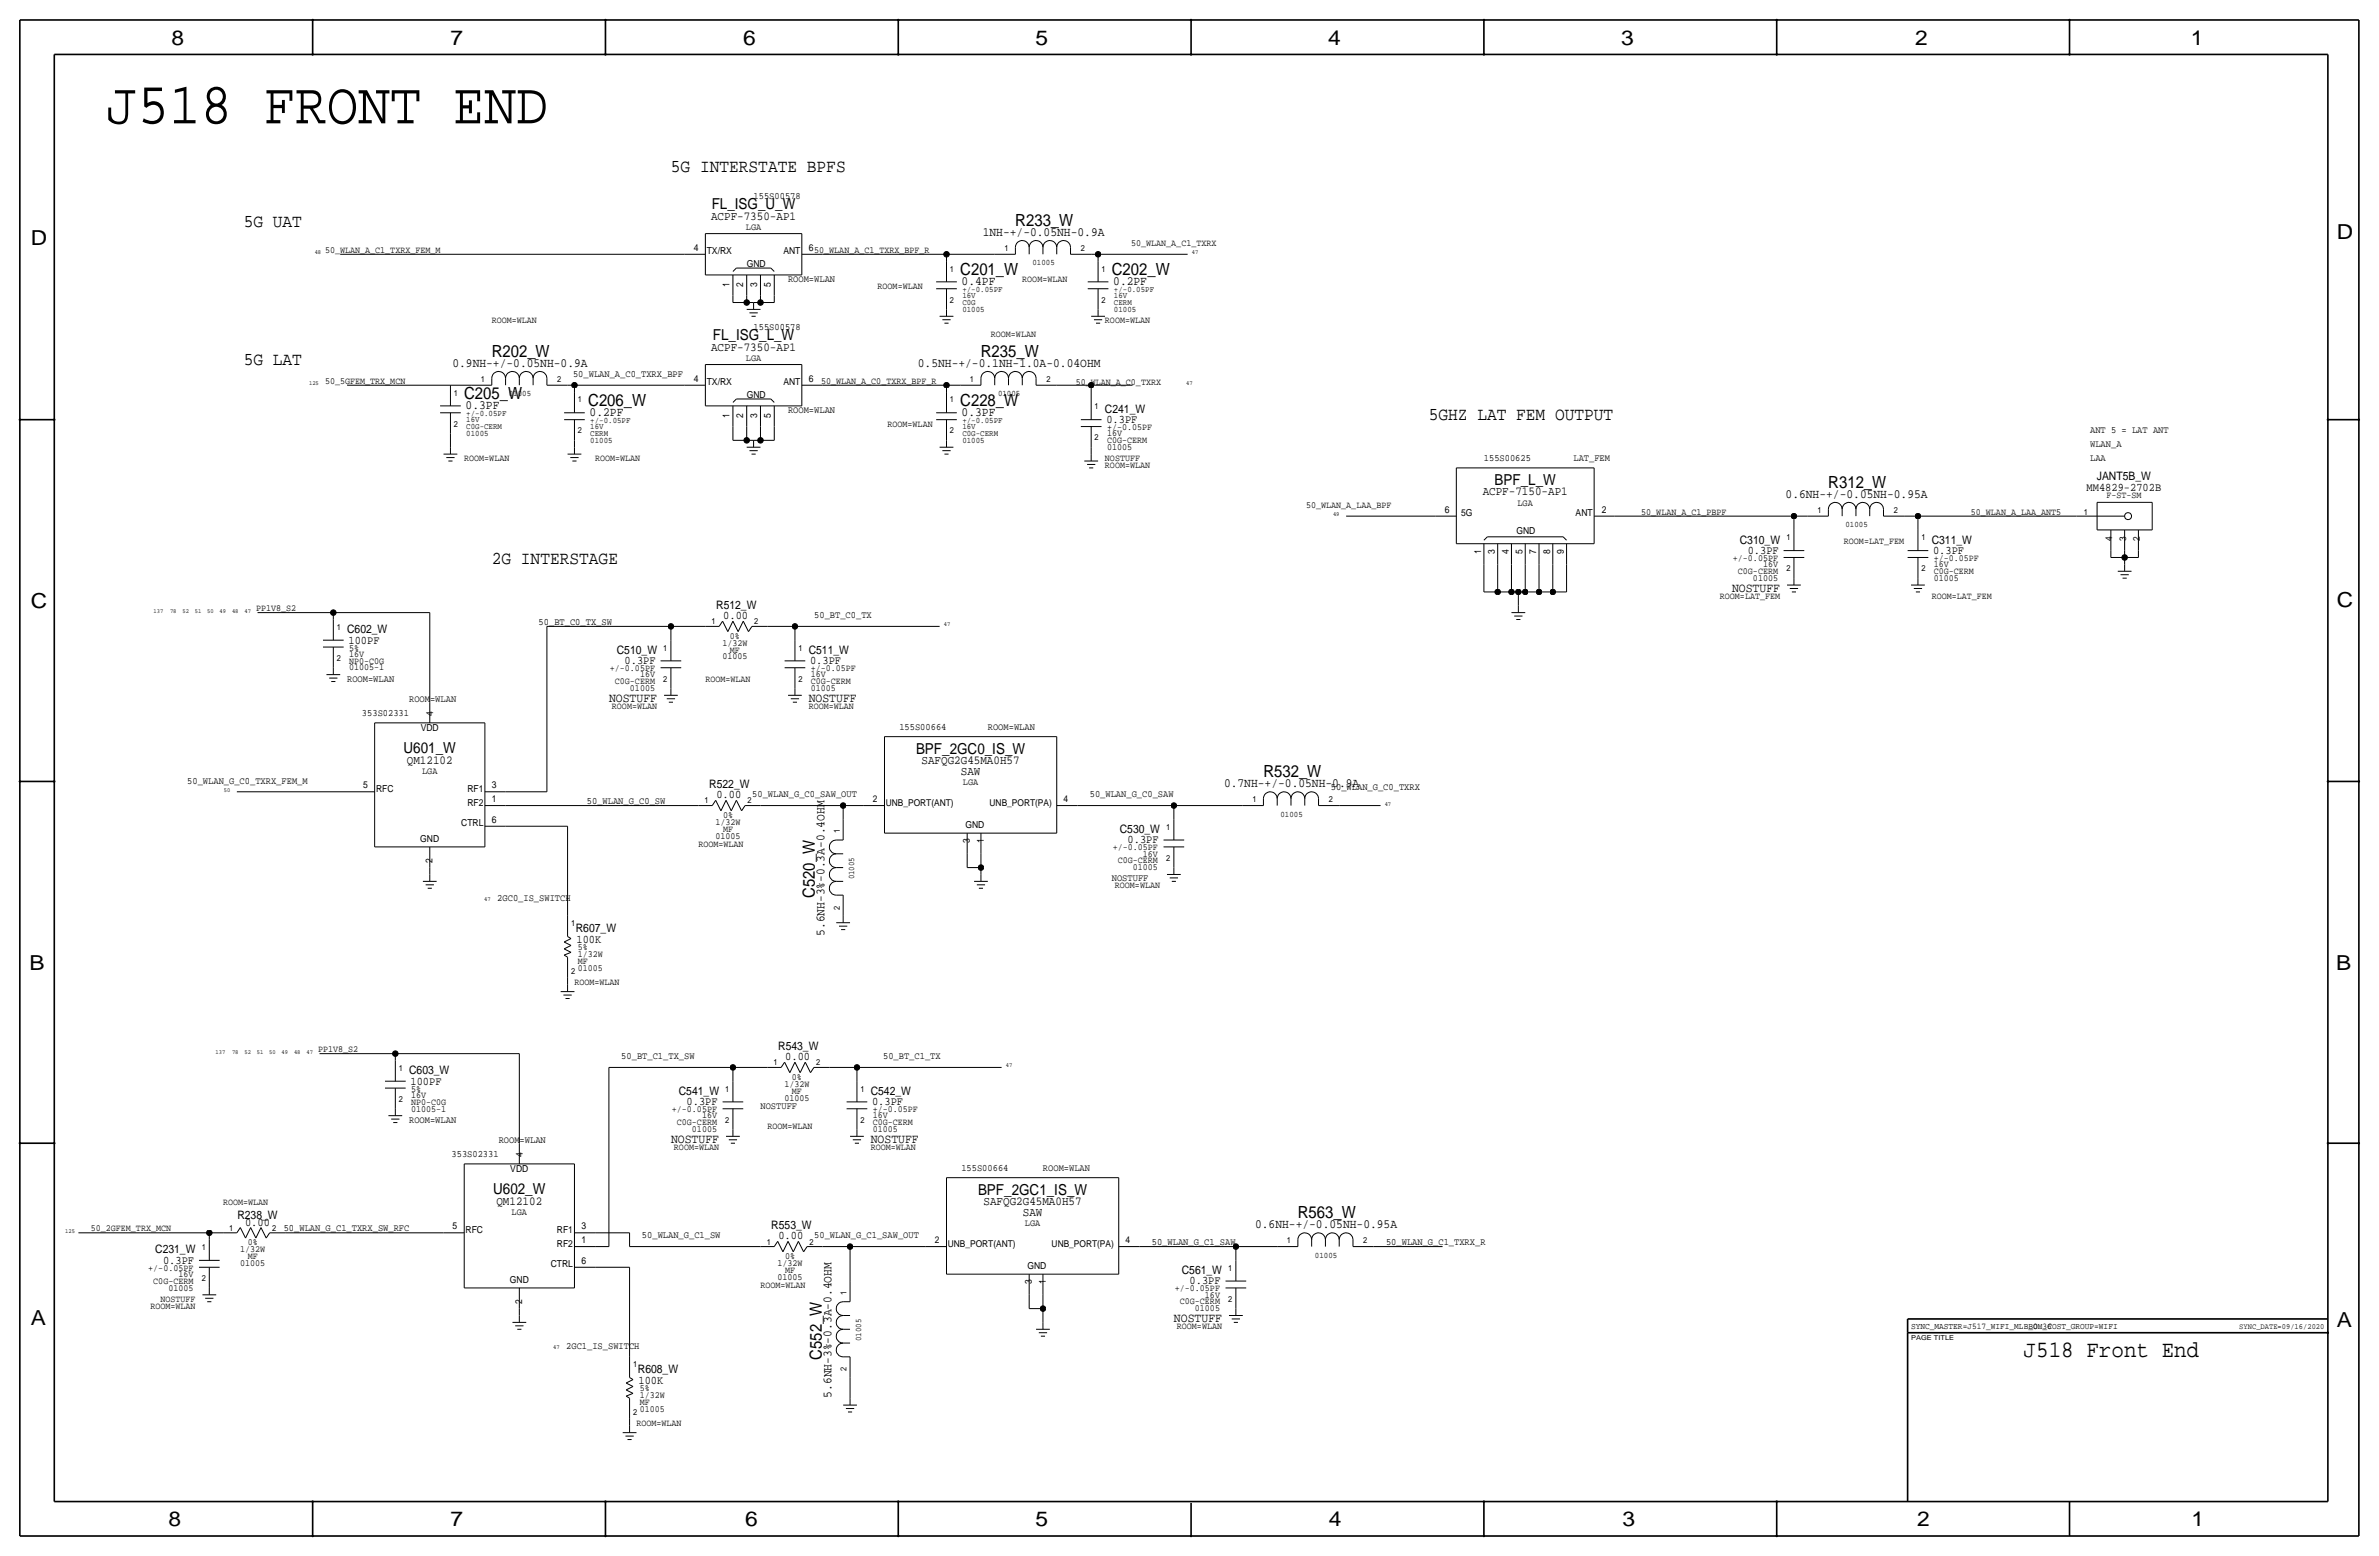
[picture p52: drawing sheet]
<svg xmlns="http://www.w3.org/2000/svg" width="877mm" height="574mm" viewBox="0 0 877 574" stroke-linecap="round" stroke-linejoin="round" font-family="sans-serif">
<defs><g id="words">
<text font-size="21.7" x="39.1" y="45.5">J518 FRONT END</text>
<text font-size="8.6" x="746" y="500.1">J518 Front End</text>
<g font-size="7.6">
<text x="63.2" y="16.5">8</text>
<text x="166.1" y="16.5">7</text>
<text x="274" y="16.5">6</text>
<text x="381.7" y="16.5">5</text>
<text x="489.7" y="16.5">4</text>
<text x="597.6" y="16.5">3</text>
<text x="706.1" y="16.5">2</text>
<text x="807.7" y="16.5">1</text>
<text x="861.5" y="88.1">D</text>
<text x="11.4" y="90.4">D</text>
<text x="11.4" y="224.3">C</text>
<text x="861.5" y="223.8">C</text>
<text x="10.9" y="357.6">B</text>
<text x="861.3" y="357.4">B</text>
<text x="11.4" y="488.4">A</text>
<text x="861.5" y="489.2">A</text>
<text x="62.2" y="562.6">8</text>
<text x="166.1" y="562.6">7</text>
<text x="274.8" y="562.6">6</text>
<text x="381.7" y="562.6">5</text>
<text x="489.9" y="562.6">4</text>
<text x="598.1" y="562.6">3</text>
<text x="706.8" y="562.6">2</text>
<text x="807.9" y="562.6">1</text>
</g>
<g font-size="6.7">
<text x="247.3" y="63.2">5G INTERSTATE BPFS</text>
<text x="89.9" y="83.6">5G UAT</text>
<text x="89.9" y="134.4">5G LAT</text>
<text x="526.7" y="154.7">5GHZ LAT FEM OUTPUT</text>
<text x="181.3" y="208">2G INTERSTAGE</text>
</g>
<g font-size="6.2">
<text x="374.3" y="83.3">R233_W</text>
<text x="354" y="101.3">C201_W</text>
<text x="409.9" y="101.3">C202_W</text>
<text x="181.3" y="131.6">R202_W</text>
<text x="361.6" y="131.6">R235_W</text>
<text x="171.1" y="147.1">C205_W</text>
<text x="216.9" y="149.6">C206_W</text>
<text x="354" y="149.6">C228_W</text>
<text x="674" y="179.8">R312_W</text>
<text x="465.8" y="286.5">R532_W</text>
<text x="300.4" y="331" transform="rotate(-90 300.4 331)">C520_W</text>
<text x="478.5" y="449.1">R563_W</text>
<text x="303" y="501.2" transform="rotate(-90 303 501.2)">C552_W</text>
</g>
<g font-size="5.6">
<text x="262.4" y="77.2">FL_ISG_U_W</text>
<text x="262.8" y="125.5">FL_ISG_L_W</text>
<text x="551" y="178.8">BPF_L_W</text>
<text x="148.8" y="277.6">U601_W</text>
<text x="337.7" y="277.9">BPF_2GC0_IS_W</text>
<text x="181.8" y="440.2">U602_W</text>
<text x="360.6" y="440.4">BPF_2GC1_IS_W</text>
</g>
<g font-size="4.7">
<text x="362.3" y="86.9">1NH-+/-0.05NH-0.9A</text>
<text x="354.5" y="105.2">0.4PF</text>
<text x="410.4" y="105.2">0.2PF</text>
<text x="166.8" y="135.1">0.9NH-+/-0.05NH-0.9A</text>
<text x="338.4" y="135.1">0.5NH-+/-0.1NH-1.0A-0.04OHM</text>
<text x="171.7" y="150.9">0.3PF</text>
<text x="217.4" y="153.4">0.2PF</text>
<text x="354.5" y="153.4">0.3PF</text>
<text x="658.3" y="183.4">0.6NH-+/-0.05NH-0.95A</text>
<text x="638.5" y="218.2">NOSTUFF</text>
<text x="224.5" y="258.8">NOSTUFF</text>
<text x="298.1" y="258.8">NOSTUFF</text>
<text x="451.3" y="290.1">0.7NH-+/-0.05NH-0.9A</text>
<text x="304" y="345" transform="rotate(-90 304 345)">5.6NH-3%-0.3A-0.4OHM</text>
<text x="247.4" y="421.4">NOSTUFF</text>
<text x="321" y="421.4">NOSTUFF</text>
<text x="462.7" y="452.6">0.6NH-+/-0.05NH-0.95A</text>
<text x="432.8" y="487.4">NOSTUFF</text>
<text x="306.5" y="515.2" transform="rotate(-90 306.5 515.2)">5.6NH-3%-0.3A-0.4OHM</text>
</g>
<g font-size="4.5">
<text x="262.1" y="81">ACPF-7350-AP1</text>
<text x="262.1" y="129.3">ACPF-7350-AP1</text>
<text x="546.6" y="182.6">ACPF-7150-AP1</text>
<text x="150" y="281.4">QM12102</text>
<text x="339.7" y="281.7">SAFQG2G45MA0H57</text>
<text x="354.2" y="285.5">SAW</text>
<text x="183" y="444">QM12102</text>
<text x="362.6" y="444.2">SAFQG2G45MA0H57</text>
<text x="377.1" y="448.1">SAW</text>
</g>
<g font-size="4.3">
<text x="407.4" y="152.1">C241_W</text>
<text x="407.9" y="156">0.3PF</text>
<text x="773.1" y="177">JANT5B_W</text>
<text x="769.3" y="180.8">MM4829-2702B</text>
<text x="641.4" y="200.4">C310_W</text>
<text x="712.2" y="200.4">C311_W</text>
<text x="644.3" y="204.2">0.3PF</text>
<text x="712.7" y="204.2">0.3PF</text>
<text x="264" y="224.5">R512_W</text>
<text x="128" y="233.4">C602_W</text>
<text x="266.6" y="228.1">0.00</text>
<text x="128.5" y="237.2">100PF</text>
<text x="227.4" y="241">C510_W</text>
<text x="230.3" y="244.9">0.3PF</text>
<text x="298.1" y="241">C511_W</text>
<text x="298.7" y="244.9">0.3PF</text>
<text x="261.5" y="290.6">R522_W</text>
<text x="264.1" y="294.1">0.00</text>
<text x="412.8" y="307.1">C530_W</text>
<text x="415.7" y="310.9">0.3PF</text>
<text x="212.3" y="343.7">R607_W</text>
<text x="212.5" y="347.5">100K</text>
<text x="286.9" y="387.1">R543_W</text>
<text x="150.8" y="396">C603_W</text>
<text x="289.5" y="390.7">0.00</text>
<text x="151.3" y="399.8">100PF</text>
<text x="250.3" y="403.6">C541_W</text>
<text x="253.2" y="407.4">0.3PF</text>
<text x="321" y="403.6">C542_W</text>
<text x="321.5" y="407.4">0.3PF</text>
<text x="87.5" y="449.3">R238_W</text>
<text x="90.4" y="451.9">0.00</text>
<text x="284.4" y="453.1">R553_W</text>
<text x="287" y="456.7">0.00</text>
<text x="57.2" y="462">C231_W</text>
<text x="60.1" y="465.8">0.3PF</text>
<text x="435.7" y="469.6">C561_W</text>
<text x="438.6" y="473.5">0.3PF</text>
<text x="235.2" y="506.2">R608_W</text>
<text x="235.4" y="510">100K</text>
</g>
<g font-size="3.6">
<text x="277.8" y="73.4">155S00578</text>
<text x="290.5" y="103.9">ROOM=WLAN</text>
<text x="277.8" y="121.7">155S00578</text>
<text x="211.3" y="138.9">50_WLAN_A_C0_TXRX_BPF</text>
<text x="290.5" y="152.1">ROOM=WLAN</text>
<text x="770.6" y="159.8">ANT 5 = LAT ANT</text>
<text x="770.6" y="164.8">WLAN_A</text>
<text x="547.1" y="169.9">155S00625</text>
<text x="580.1" y="169.9">LAT_FEM</text>
<text x="770.6" y="169.9">LAA</text>
<text x="300.2" y="227.8">50_BT_C0_TX</text>
<text x="198.6" y="230.4">50_BT_C0_TX_SW</text>
<text x="128" y="251.2">ROOM=WLAN</text>
<text x="133.4" y="263.9">353S02331</text>
<text x="150.8" y="258.8">ROOM=WLAN</text>
<text x="331.6" y="269">155S00664</text>
<text x="364.2" y="269">ROOM=WLAN</text>
<text x="69" y="288.8">50_WLAN_G_C0_TXRX_FEM_M</text>
<text x="277.3" y="293.9">50_WLAN_G_C0_SAW_OUT</text>
<text x="401.8" y="293.9">50_WLAN_G_C0_SAW</text>
<text x="490.7" y="291.3">50_WLAN_G_C0_TXRX</text>
<text x="216.4" y="296.4">50_WLAN_G_C0_SW</text>
<text x="409.9" y="324.9">NOSTUFF</text>
<text x="183.3" y="332">2GC0_IS_SWITCH</text>
<text x="229.1" y="390.4">50_BT_C1_TX_SW</text>
<text x="325.6" y="390.4">50_BT_C1_TX</text>
<text x="150.8" y="413.8">ROOM=WLAN</text>
<text x="280.4" y="408.7">NOSTUFF</text>
<text x="183.8" y="421.4">ROOM=WLAN</text>
<text x="166.5" y="426.5">353S02331</text>
<text x="354.4" y="431.5">155S00664</text>
<text x="384.5" y="431.5">ROOM=WLAN</text>
<text x="104.6" y="453.9">50_WLAN_G_C1_TXRX_SW_RFC</text>
<text x="236.7" y="456.4">50_WLAN_G_C1_SW</text>
<text x="300.2" y="456.4">50_WLAN_G_C1_SAW_OUT</text>
<text x="424.6" y="459">50_WLAN_G_C1_SAW</text>
<text x="511" y="459">50_WLAN_G_C1_TXRX_R</text>
<text x="208.7" y="497.1">2GC1_IS_SWITCH</text>
</g>
<g font-size="3.5">
<text x="275" y="84.8">LGA</text>
<text x="119.8" y="93.2">50_WLAN_A_C1_TXRX_FEM_M</text>
<text x="255.8" y="92.5">4</text>
<text x="260.6" y="93.7">TX/RX</text>
<text x="288.8" y="93.7">ANT</text>
<text x="298.1" y="92.5">650_WLAN_A_C1_TXRX_BPF_R</text>
<text x="417" y="90.7">50_WLAN_A_C1_TXRX</text>
<text x="275.3" y="98.3">GND</text>
<text x="268.9" y="105.6" transform="rotate(-90 268.9 105.6)">1</text>
<text x="274" y="105.6" transform="rotate(-90 274 105.6)">2</text>
<text x="279.1" y="105.6" transform="rotate(-90 279.1 105.6)">3</text>
<text x="284.2" y="105.6" transform="rotate(-90 284.2 105.6)">5</text>
<text x="323.5" y="106.4">ROOM=WLAN</text>
<text x="376.9" y="103.9">ROOM=WLAN</text>
<text x="181.3" y="119.1">ROOM=WLAN</text>
<text x="407.4" y="119.1">ROOM=WLAN</text>
<text x="365.3" y="124.2">ROOM=WLAN</text>
<text x="275" y="133.1">LGA</text>
<text x="119.8" y="141.5">50_5GFEM_TRX_MCN</text>
<text x="255.8" y="140.7">4</text>
<text x="260.6" y="142">TX/RX</text>
<text x="288.8" y="142">ANT</text>
<text x="298.1" y="140.7">6</text>
<text x="302.7" y="141.5">50_WLAN_A_C0_TXRX_BPF_R</text>
<text x="396.6" y="142">50_WLAN_A_C0_TXRX</text>
<text x="275.3" y="146.6">GND</text>
<text x="268.9" y="153.9" transform="rotate(-90 268.9 153.9)">1</text>
<text x="274" y="153.9" transform="rotate(-90 274 153.9)">2</text>
<text x="279.1" y="153.9" transform="rotate(-90 279.1 153.9)">3</text>
<text x="284.2" y="153.9" transform="rotate(-90 284.2 153.9)">5</text>
<text x="327.2" y="157.2">ROOM=WLAN</text>
<text x="408.1" y="158.5">+/-0.05PF</text>
<text x="408.1" y="160.8">16V</text>
<text x="408.1" y="163.3">C0G-CERM</text>
<text x="408.1" y="165.9">01005</text>
<text x="171.1" y="169.9">ROOM=WLAN</text>
<text x="219.4" y="169.9">ROOM=WLAN</text>
<text x="407.4" y="169.9">NOSTUFF</text>
<text x="407.4" y="172.5">ROOM=WLAN</text>
<text x="776.6" y="183.6">F-ST-SM</text>
<text x="481.5" y="187.2">50_WLAN_A_LAA_BPF</text>
<text x="532.6" y="189.2">6</text>
<text x="538.7" y="190.2">5G</text>
<text x="559.5" y="186.4">LGA</text>
<text x="580.9" y="190.2">ANT</text>
<text x="590.5" y="189.2">2</text>
<text x="605.1" y="189.7">50_WLAN_A_C1_PBPF</text>
<text x="726.6" y="189.7">50_WLAN_A_LAA_ANT5</text>
<text x="559.1" y="196.8">GND</text>
<text x="679.8" y="200.4">ROOM=LAT_FEM</text>
<text x="778.7" y="199.6" transform="rotate(-90 778.7 199.6)">4</text>
<text x="783.8" y="199.6" transform="rotate(-90 783.8 199.6)">3</text>
<text x="788.9" y="199.6" transform="rotate(-90 788.9 199.6)">2</text>
<text x="546" y="204.2" transform="rotate(-90 546 204.2)">1</text>
<text x="551.1" y="204.2" transform="rotate(-90 551.1 204.2)">3</text>
<text x="556.2" y="204.2" transform="rotate(-90 556.2 204.2)">4</text>
<text x="561.3" y="204.2" transform="rotate(-90 561.3 204.2)">5</text>
<text x="566.4" y="204.2" transform="rotate(-90 566.4 204.2)">7</text>
<text x="571.4" y="204.2" transform="rotate(-90 571.4 204.2)">8</text>
<text x="576.5" y="204.2" transform="rotate(-90 576.5 204.2)">9</text>
<text x="638.9" y="206.8">+/-0.05PF</text>
<text x="650" y="209">16V</text>
<text x="712.9" y="206.8">+/-0.05PF</text>
<text x="712.9" y="209">16V</text>
<text x="640.7" y="211.6">C0G-CERM</text>
<text x="646.3" y="214.1">01005</text>
<text x="712.9" y="211.6">C0G-CERM</text>
<text x="712.9" y="214.1">01005</text>
<text x="634.1" y="220.7">ROOM=LAT_FEM</text>
<text x="712.2" y="220.7">ROOM=LAT_FEM</text>
<text x="94.4" y="225.3">PP1V8_S2</text>
<text x="128.7" y="239.8">5%</text>
<text x="266.3" y="238">1/32W</text>
<text x="269.1" y="235.5">0%</text>
<text x="128.7" y="244.6">NP0-C0G</text>
<text x="128.7" y="242.1">16V</text>
<text x="266.3" y="243.1">01005</text>
<text x="269.1" y="240.5">MF</text>
<text x="128.7" y="247.1">01005-1</text>
<text x="224.8" y="247.4">+/-0.05PF</text>
<text x="236" y="249.7">16V</text>
<text x="260" y="251.2">ROOM=WLAN</text>
<text x="298.9" y="249.7">16V</text>
<text x="298.9" y="247.4">+/-0.05PF</text>
<text x="226.7" y="252.2">C0G-CERM</text>
<text x="232.2" y="254.8">01005</text>
<text x="298.9" y="252.2">C0G-CERM</text>
<text x="298.9" y="254.8">01005</text>
<text x="159.7" y="263.9" transform="rotate(-90 159.7 263.9)">4</text>
<text x="225.6" y="261.4">ROOM=WLAN</text>
<text x="298.1" y="261.4">ROOM=WLAN</text>
<text x="155.1" y="269.5">VDD</text>
<text x="155.6" y="285.2">LGA</text>
<text x="133.8" y="290.6">5</text>
<text x="138.6" y="291.8">RFC</text>
<text x="172.3" y="291.8">RF1</text>
<text x="181.3" y="290.6">3</text>
<text x="355" y="289.3">LGA</text>
<text x="172.3" y="296.9">RF2</text>
<text x="181.3" y="295.7">1</text>
<text x="321.8" y="295.7">2</text>
<text x="326.6" y="296.9">UNB_PORT(ANT)</text>
<text x="364.8" y="296.9">UNB_PORT(PA)</text>
<text x="392.1" y="295.7">4</text>
<text x="170" y="304.5">CTRL</text>
<text x="181.3" y="303.3">6</text>
<text x="263.8" y="304">1/32W</text>
<text x="266.6" y="301.5">0%</text>
<text x="355.9" y="305.3">GND</text>
<text x="154.9" y="310.4">GND</text>
<text x="263.8" y="309.1">01005</text>
<text x="266.6" y="306.6">MF</text>
<text x="357.6" y="310.9" transform="rotate(-90 357.6 310.9)">3</text>
<text x="362.7" y="310.9" transform="rotate(-90 362.7 310.9)">1</text>
<text x="257.5" y="312.2">ROOM=WLAN</text>
<text x="410.3" y="313.4">+/-0.05PF</text>
<text x="421.4" y="315.7">16V</text>
<text x="159.5" y="318.2" transform="rotate(-90 159.5 318.2)">2</text>
<text x="412.1" y="318.3">C0G-CERM</text>
<text x="417.7" y="320.8">01005</text>
<text x="411" y="327.4">ROOM=WLAN</text>
<text x="213.1" y="350.3">5%</text>
<text x="213.1" y="352.8">1/32W</text>
<text x="213.1" y="357.9">01005</text>
<text x="213.1" y="355.3">MF</text>
<text x="211.8" y="363">ROOM=WLAN</text>
<text x="117.3" y="387.9">PP1V8_S2</text>
<text x="289.2" y="400.6">1/32W</text>
<text x="292" y="398">0%</text>
<text x="151.6" y="407.2">NP0-C0G</text>
<text x="151.6" y="404.6">16V</text>
<text x="151.6" y="402.3">5%</text>
<text x="289.2" y="405.6">01005</text>
<text x="292" y="403.1">MF</text>
<text x="151.6" y="409.7">01005-1</text>
<text x="247.7" y="410">+/-0.05PF</text>
<text x="258.8" y="412.2">16V</text>
<text x="321.8" y="410">+/-0.05PF</text>
<text x="321.8" y="412.2">16V</text>
<text x="249.6" y="414.8">C0G-CERM</text>
<text x="255.1" y="417.3">01005</text>
<text x="282.9" y="416.3">ROOM=WLAN</text>
<text x="321.8" y="417.3">01005</text>
<text x="321.8" y="414.8">C0G-CERM</text>
<text x="248.5" y="423.9">ROOM=WLAN</text>
<text x="321" y="423.9">ROOM=WLAN</text>
<text x="192.7" y="426.5" transform="rotate(-90 192.7 426.5)">4</text>
<text x="188.1" y="432.1">VDD</text>
<text x="82.2" y="444.2">ROOM=WLAN</text>
<text x="188.6" y="447.8">LGA</text>
<text x="33.5" y="453.9">50_2GFEM_TRX_MCN</text>
<text x="166.9" y="453.1">5</text>
<text x="171.7" y="454.4">RFC</text>
<text x="205.3" y="454.4">RF1</text>
<text x="214.3" y="453.1">3</text>
<text x="377.9" y="451.9">LGA</text>
<text x="88.5" y="461.5">1/32W</text>
<text x="91.3" y="459">0%</text>
<text x="205.3" y="459.5">RF2</text>
<text x="214.3" y="458.2">1</text>
<text x="344.7" y="458.2">2</text>
<text x="349.5" y="459.5">UNB_PORT(ANT)</text>
<text x="387.7" y="459.5">UNB_PORT(PA)</text>
<text x="415" y="458.2">4</text>
<text x="88.5" y="466.6">01005</text>
<text x="91.3" y="464.1">MF</text>
<text x="203" y="467.1">CTRL</text>
<text x="214.3" y="465.8">6</text>
<text x="286.7" y="466.6">1/32W</text>
<text x="289.4" y="464.1">0%</text>
<text x="378.8" y="467.9">GND</text>
<text x="54.7" y="468.4">+/-0.05PF</text>
<text x="56.5" y="473.2">C0G-CERM</text>
<text x="65.8" y="470.7">16V</text>
<text x="188" y="472.9">GND</text>
<text x="286.7" y="471.7">01005</text>
<text x="289.4" y="469.1">MF</text>
<text x="380.4" y="473.4" transform="rotate(-90 380.4 473.4)">3</text>
<text x="385.5" y="473.4" transform="rotate(-90 385.5 473.4)">1</text>
<text x="59.1" y="479.8">NOSTUFF</text>
<text x="62.1" y="475.7">01005</text>
<text x="280.4" y="474.7">ROOM=WLAN</text>
<text x="433.1" y="476">+/-0.05PF</text>
<text x="444.2" y="478.3">16V</text>
<text x="55.4" y="482.3">ROOM=WLAN</text>
<text x="192.5" y="480.7" transform="rotate(-90 192.5 480.7)">2</text>
<text x="435" y="480.8">C0G-CERM</text>
<text x="440.5" y="483.4">01005</text>
<text x="433.9" y="490">ROOM=WLAN</text>
<text x="235.9" y="512.8">5%</text>
<text x="235.9" y="515.4">1/32W</text>
<text x="235.9" y="517.9">MF</text>
<text x="235.9" y="520.4">01005</text>
<text x="234.6" y="525.5">ROOM=WLAN</text>
</g>
<g font-size="3.2">
<text x="704.5" y="490">SYNC_MASTER=J517_WIFI_MLB_0.36</text>
<text x="747.9" y="490">BOM_COST_GROUP=WIFI</text>
</g>
<g font-size="3.1">
<text x="370.3" y="92.5">1</text>
<text x="398.5" y="92.5">2</text>
<text x="350.2" y="100.1">1</text>
<text x="380.6" y="97.8">01005</text>
<text x="406.1" y="100.1">1</text>
<text x="354.8" y="107.7">+/-0.05PF</text>
<text x="410.7" y="107.7">+/-0.05PF</text>
<text x="350.2" y="111.5">2</text>
<text x="354.8" y="112.5">C0G</text>
<text x="354.8" y="110">16V</text>
<text x="406.1" y="111.5">2</text>
<text x="410.7" y="110">16V</text>
<text x="410.7" y="112.5">CERM</text>
<text x="354.8" y="115.1">01005</text>
<text x="410.7" y="115.1">01005</text>
<text x="177.2" y="140.7">1</text>
<text x="205.4" y="140.7">2</text>
<text x="357.6" y="140.7">1</text>
<text x="385.8" y="140.7">2</text>
<text x="167.3" y="145.8">1</text>
<text x="187.6" y="146.1">01005</text>
<text x="213.1" y="148.3">1</text>
<text x="350.2" y="148.3">1</text>
<text x="367.9" y="146.1">01005</text>
<text x="171.9" y="155.7">16V</text>
<text x="171.9" y="153.4">+/-0.05PF</text>
<text x="217.6" y="156">+/-0.05PF</text>
<text x="354.8" y="156">+/-0.05PF</text>
<text x="403.6" y="150.9">1</text>
<text x="167.3" y="157.2">2</text>
<text x="171.9" y="158.2">C0G-CERM</text>
<text x="171.9" y="160.8">01005</text>
<text x="213.1" y="159.8">2</text>
<text x="217.6" y="160.8">CERM</text>
<text x="217.6" y="158.2">16V</text>
<text x="350.2" y="159.8">2</text>
<text x="354.8" y="158.2">16V</text>
<text x="354.8" y="160.8">C0G-CERM</text>
<text x="217.6" y="163.3">01005</text>
<text x="354.8" y="163.3">01005</text>
<text x="403.6" y="162.3">2</text>
<text x="670" y="189">1</text>
<text x="698.2" y="189">2</text>
<text x="768.3" y="189.7">1</text>
<text x="680.4" y="194.3">01005</text>
<text x="658.6" y="199.1">1</text>
<text x="708.4" y="199.1">1</text>
<text x="658.6" y="210.6">2</text>
<text x="708.4" y="210.6">2</text>
<text x="124.2" y="232.2">1</text>
<text x="262.3" y="230.1">1</text>
<text x="278.1" y="230.1">2</text>
<text x="244.5" y="239.8">1</text>
<text x="294.3" y="239.8">1</text>
<text x="124.2" y="243.6">2</text>
<text x="244.5" y="251.2">2</text>
<text x="294.3" y="251.2">2</text>
<text x="259.8" y="296.2">1</text>
<text x="275.5" y="296.2">2</text>
<text x="461.7" y="295.7">1</text>
<text x="489.9" y="295.7">2</text>
<text x="430" y="305.8">1</text>
<text x="472.1" y="301">01005</text>
<text x="309.6" y="307.1" transform="rotate(-90 309.6 307.1)">1</text>
<text x="430" y="317.2">2</text>
<text x="314.9" y="324.2" transform="rotate(-90 314.9 324.2)">01005</text>
<text x="309.6" y="335.3" transform="rotate(-90 309.6 335.3)">2</text>
<text x="210.5" y="341.4">1</text>
<text x="210.5" y="359.2">2</text>
<text x="147" y="394.7">1</text>
<text x="285.2" y="392.7">1</text>
<text x="300.9" y="392.7">2</text>
<text x="147" y="406.1">2</text>
<text x="267.4" y="402.3">1</text>
<text x="317.2" y="402.3">1</text>
<text x="267.4" y="413.8">2</text>
<text x="317.2" y="413.8">2</text>
<text x="84.5" y="453.6">1</text>
<text x="100.3" y="453.6">2</text>
<text x="74.4" y="460.8">1</text>
<text x="282.6" y="458.7">1</text>
<text x="298.4" y="458.7">2</text>
<text x="474.4" y="458.2">1</text>
<text x="502.6" y="458.2">2</text>
<text x="484.8" y="463.5">01005</text>
<text x="74.4" y="472.2">2</text>
<text x="452.8" y="468.4">1</text>
<text x="312.1" y="477.3" transform="rotate(-90 312.1 477.3)">1</text>
<text x="452.8" y="479.8">2</text>
<text x="317.4" y="494.3" transform="rotate(-90 317.4 494.3)">01005</text>
<text x="233.4" y="503.9">1</text>
<text x="312.1" y="505.5" transform="rotate(-90 312.1 505.5)">2</text>
<text x="233.4" y="521.7">2</text>
</g>
<text font-size="2.9" x="825.6" y="490">SYNC_DATE=09/16/2020</text>
<text font-size="2.5" x="704.5" y="493.8">PAGE TITLE</text>
<g font-size="2.3">
<text x="116" y="93.7">48</text>
<text x="439.4" y="93.7">47</text>
<text x="113.9" y="142">125</text>
<text x="437.3" y="142">47</text>
<text x="491.4" y="190.2">49</text>
<text x="56.6" y="225.8">137</text>
<text x="62.7" y="225.8">78</text>
<text x="67.3" y="225.8">52</text>
<text x="71.8" y="225.8">51</text>
<text x="76.4" y="225.8">50</text>
<text x="81" y="225.8">49</text>
<text x="85.5" y="225.8">48</text>
<text x="90.1" y="225.8">47</text>
<text x="347.9" y="230.9">47</text>
<text x="82.5" y="291.8">50</text>
<text x="510.5" y="296.9">47</text>
<text x="178.5" y="332">47</text>
<text x="79.5" y="388.4">137</text>
<text x="85.5" y="388.4">78</text>
<text x="90.1" y="388.4">52</text>
<text x="94.7" y="388.4">51</text>
<text x="99.3" y="388.4">50</text>
<text x="103.8" y="388.4">49</text>
<text x="108.4" y="388.4">48</text>
<text x="113" y="388.4">47</text>
<text x="370.8" y="393.4">47</text>
<text x="24" y="454.4">125</text>
<text x="203.9" y="497.1">47</text>
</g>
</g></defs>
<g fill="none" stroke="#000" stroke-width=".37">
<path d="M125.4 93.7h127zM252.4 93.7h7.6zM260 86.1h35.6zM260 86.1v15.2zM271.5 98.8l-1.3 1.3zM271.5 98.8h12.7zM284.2 98.8l1.2 1.3zM295.6 93.7h7.6zM295.6 86.1v15.2zM303.2 93.7h45.7zM348.9 93.7v2.6zM348.9 93.7h17.8z"/>
<path d="M348.9 96.3v7.6zM366.7 93.7h7.6zM374.3 91.2v2.5zM374.3 91.2a2.54 2.54 0 0 1 2.6-2.5 2.54 2.54 0 0 1 2.5 2.5 2.54 2.54 0 0 1 2.6-2.5 2.54 2.54 0 0 1 2.5 2.5 2.54 2.54 0 0 1 2.5-2.5 2.54 2.54 0 0 1 2.6 2.5 2.54 2.54 0 0 1 2.5-2.5 2.54 2.54 0 0 1 2.6 2.5M379.4 91.2v2.5zM384.5 91.2v2.5zM389.6 91.2v2.5zM394.7 91.2v2.5zM394.7 93.7h7.6zM402.3 93.7h2.5zM404.8 93.7h33zM404.8 93.7v2.6z"/>
<path d="M404.8 96.3v7.6zM260 101.3h35.6zM270.2 111.5h5.1zM270.2 109v2.5zM270.2 101.3v7.7zM275.3 111.5h2.5zM275.3 109v2.5zM275.3 101.3v7.7zM275.3 114h5.1zM276.3 115.3h3zM277.1 116.6h1.5zM277.8 111.5h2.6z"/>
<path d="M277.8 111.5v2.5zM280.4 111.5h5zM280.4 109v2.5zM280.4 101.3v7.7zM285.4 109v2.5zM285.4 101.3v7.7zM345.1 103.9h7.7zM345.1 106.4h7.7zM346.4 116.6h5.1zM347.4 117.9h3.1zM348.2 119.1h1.5zM348.9 114v2.6z"/>
<path d="M348.9 106.4v7.6zM401 103.9h7.6zM401 106.4h7.6zM402.3 116.6h5.1zM403.3 117.9h3.1zM404.1 119.1h1.5zM404.8 114v2.6zM404.8 106.4v7.6zM181.3 139.4v2.6zM181.3 139.4a2.54 2.54 0 0 1 2.5-2.5 2.54 2.54 0 0 1 2.6 2.5 2.54 2.54 0 0 1 2.5-2.5 2.54 2.54 0 0 1 2.6 2.5 2.54 2.54 0 0 1 2.5-2.5 2.54 2.54 0 0 1 2.5 2.5 2.54 2.54 0 0 1 2.6-2.5 2.54 2.54 0 0 1 2.5 2.5M186.4 139.4v2.6zM191.5 139.4v2.6z"/>
<path d="M196.5 139.4v2.6zM201.6 139.4v2.6zM260 134.4h35.6zM260 134.4v15.2zM295.6 134.4v15.2zM361.6 139.4v2.6zM361.6 139.4a2.54 2.54 0 0 1 2.6-2.5 2.54 2.54 0 0 1 2.5 2.5 2.54 2.54 0 0 1 2.6-2.5 2.54 2.54 0 0 1 2.5 2.5 2.54 2.54 0 0 1 2.5-2.5 2.54 2.54 0 0 1 2.6 2.5 2.54 2.54 0 0 1 2.5-2.5 2.54 2.54 0 0 1 2.6 2.5M366.7 139.4v2.6zM371.8 139.4v2.6zM376.9 139.4v2.6zM382 139.4v2.6zM128 142h38.1z"/>
<path d="M162.3 149.6h7.6zM162.3 152.1h7.6zM166.1 159.8v5zM166.1 142h7.6zM166.1 142v7.6zM166.1 152.1v7.7zM173.7 142h7.6zM201.6 142h7.6zM208 152.1h7.6zM208 154.7h7.6zM209.2 142h2.6zM211.8 142v2.5z"/>
<path d="M211.8 142h40.6zM211.8 144.5v7.6zM211.8 154.7v7.6zM252.4 142h7.6zM260 149.6h35.6zM270.2 157.2v5.1zM270.2 149.6v7.6zM270.2 148.3l1.3-1.2zM271.5 147.1h12.7zM275.3 157.2v5.1zM275.3 149.6v7.6zM280.4 157.2v5.1z"/>
<path d="M280.4 149.6v7.6zM284.2 147.1l1.2 1.2zM285.4 157.2v5.1zM285.4 149.6v7.6zM295.6 142h7.6zM303.2 142h45.7zM345.1 152.1h7.7zM345.1 154.7h7.7zM348.9 142h5.1zM348.9 142v2.5zM348.9 144.5v7.6zM348.9 154.7v7.6z"/>
<path d="M354 142h7.6zM382 142h7.6zM389.6 142h12.7zM398.5 154.7h7.6zM398.5 157.2h7.6zM402.3 142v5.1zM402.3 142h15.2zM402.3 147.1v7.6zM402.3 157.2v7.6zM163.5 167.4h5.1zM164.5 168.7h3.1zM165.3 169.9h1.5z"/>
<path d="M166.1 164.8v2.6zM209.2 167.4h5.1zM210.3 168.7h3zM211 169.9h1.5zM211.8 162.3v2.5zM211.8 164.8v2.6zM270.2 162.3h5.1zM275.3 162.3h2.5zM275.3 164.8h5.1zM276.3 166.1h3zM277.1 167.4h1.5zM277.8 162.3h2.6z"/>
<path d="M277.8 162.3v2.5zM280.4 162.3h5zM346.4 164.8h5.1zM347.4 166.1h3.1zM348.2 167.4h1.5zM348.9 162.3v2.5zM399.7 169.9h5.1zM400.8 171.2h3zM401.5 172.5h1.5zM402.3 164.8v2.6zM402.3 167.4v2.5zM536.9 172.5h50.8z"/>
<path d="M536.9 172.5v27.9zM587.7 172.5v27.9zM496.3 190.2h33zM529.3 190.2h7.6zM548.3 197.9h28zM548.3 197.9l-1.2 1.2zM576.3 197.9l1.2 1.2zM587.7 190.2h7.6zM595.3 190.2h66.1zM661.4 190.2v5.1zM661.4 190.2h5zM661.4 195.3v7.6z"/>
<path d="M666.4 190.2h7.7zM674.1 187.7v2.5zM674.1 187.7a2.54 2.54 0 0 1 2.5-2.5 2.54 2.54 0 0 1 2.5 2.5 2.54 2.54 0 0 1 2.6-2.5 2.54 2.54 0 0 1 2.5 2.5 2.54 2.54 0 0 1 2.6-2.5 2.54 2.54 0 0 1 2.5 2.5 2.54 2.54 0 0 1 2.5-2.5 2.54 2.54 0 0 1 2.6 2.5M679.1 187.7v2.5zM684.2 187.7v2.5zM689.3 187.7v2.5zM694.4 187.7v2.5zM694.4 190.2h7.6zM702 190.2h5.1zM707.1 190.2v5.1zM707.1 190.2h58.4zM707.1 195.3v7.6z"/>
<path d="M765.5 190.2h17.8zM773.1 195.3h20.3zM773.1 185.2v10.1zM773.1 185.2h20.3zM778.2 195.3v7.6zM783.3 195.3v7.6zM788.4 195.3v7.6zM793.4 185.2v10.1zM536.9 200.4h50.8zM547.1 208v10.2zM547.1 218.2h5zM547.1 200.4v7.6z"/>
<path d="M552.1 218.2h5.1zM552.1 208v10.2zM552.1 200.4v7.6zM557.2 208v10.2zM557.2 218.2h2.6zM557.2 200.4v7.6zM559.8 218.2h2.5zM559.8 218.2v5.1zM562.3 208v10.2zM562.3 218.2h5.1zM562.3 200.4v7.6zM567.4 218.2h5.1z"/>
<path d="M567.4 208v10.2zM567.4 200.4v7.6zM572.5 208v10.2zM572.5 218.2h5zM572.5 200.4v7.6zM577.5 208v10.2zM577.5 200.4v7.6zM657.6 202.9h7.6zM657.6 205.5h7.6zM658.8 215.6h5.1zM659.8 216.9h3.1zM660.6 218.2h1.5z"/>
<path d="M661.4 213.1v2.5zM661.4 205.5v7.6zM703.3 202.9h7.6zM703.3 205.5h7.6zM704.5 215.6h5.1zM705.6 216.9h3zM706.3 218.2h1.5zM707.1 213.1v2.5zM707.1 205.5v7.6zM778.2 202.9v2.6zM778.2 205.5h5.1zM780.7 210.6h5.1z"/>
<path d="M781.8 211.8h3zM782.5 213.1h1.5zM783.3 205.5h5.1zM783.3 205.5v2.5zM783.3 202.9v2.6zM783.3 208v2.6zM788.4 202.9v2.6zM94.9 225.8h28zM119.1 236h7.6zM119.1 238.5h7.6zM122.9 225.8h35.5zM122.9 225.8v2.5z"/>
<path d="M122.9 228.3v7.7zM122.9 238.5v7.6zM158.4 225.8v33zM201.6 230.9h45.7zM201.6 230.9v60.9zM247.3 230.9v5.1zM247.3 230.9h12.7zM247.3 236v7.6zM260 230.9h5.1zM266.4 229l-1.3 1.9zM266.4 229l1.9 3.8zM270.2 229l-1.9 3.8z"/>
<path d="M270.2 229l1.9 3.8zM274 229l1.9 3.8zM274 229l-1.9 3.8zM277.2 230.9h5.7zM277.2 230.9l-1.3 1.9zM282.9 230.9h10.2zM293.1 230.9v5.1zM293.1 230.9h53.3zM293.1 236v7.6zM557.2 225.8h5.1zM558.2 227.1h3.1zM559 228.3h1.5z"/>
<path d="M559.8 223.3v2.5zM120.3 248.7h5.1zM121.4 249.9h3zM122.1 251.2h1.5zM122.9 246.1v2.6zM158.4 258.8v7.6zM243.5 243.6h7.7zM243.5 246.1h7.7zM244.8 256.3h5.1zM245.8 257.6h3.1zM246.6 258.8h1.5zM247.3 253.7v2.6z"/>
<path d="M247.3 246.1v7.6zM289.3 243.6h7.6zM289.3 246.1h7.6zM290.5 256.3h5.1zM291.5 257.6h3.1zM292.3 258.8h1.5zM293.1 253.7v2.6zM293.1 246.1v7.6zM138.1 266.4h40.7zM138.1 266.4v45.8zM178.8 266.4v45.8zM326.1 271.5h63.5z"/>
<path d="M326.1 271.5v35.6zM389.6 271.5v35.6zM87.3 291.8h43.2zM130.5 291.8h7.6zM178.8 291.8h7.6zM178.8 296.9h7.6zM186.4 291.8h15.2zM186.4 296.9h71.1zM257.5 296.9h5.1zM263.9 295l-1.3 1.9zM263.9 295l1.9 3.9zM267.7 295l-1.9 3.9z"/>
<path d="M267.7 295l1.9 3.9zM271.5 295l1.9 3.9zM271.5 295l-1.9 3.9zM274.7 296.9h5.7zM274.7 296.9l-1.3 2zM280.4 296.9h30.4zM310.8 296.9h7.7zM310.8 296.9v5.1zM318.5 296.9h7.6zM389.6 296.9h7.6zM397.2 296.9h35.6zM432.8 296.9h25.4z"/>
<path d="M432.8 296.9v5.1zM458.2 296.9h7.6zM465.8 294.4v2.5zM465.8 294.4a2.54 2.54 0 0 1 2.5-2.5 2.54 2.54 0 0 1 2.6 2.5 2.54 2.54 0 0 1 2.5-2.5 2.54 2.54 0 0 1 2.5 2.5 2.54 2.54 0 0 1 2.6-2.5 2.54 2.54 0 0 1 2.5 2.5 2.54 2.54 0 0 1 2.6-2.5 2.54 2.54 0 0 1 2.5 2.5M470.9 294.4v2.5zM475.9 294.4v2.5zM481 294.4v2.5zM486.1 294.4v2.5zM486.1 296.9h7.6zM493.7 296.9h15.3zM138.1 312.2h40.7zM158.4 319.8v2.5z"/>
<path d="M158.4 312.2v7.6zM178.8 304.5h7.6zM186.4 304.5h22.8zM209.2 304.5v33.1zM308.3 319.8h2.5zM308.3 309.6h2.5zM308.3 314.7h2.5zM308.3 309.6a2.54 2.54 0 0 0-2.5 2.6 2.54 2.54 0 0 0 2.5 2.5 2.54 2.54 0 0 0-2.5 2.5 2.54 2.54 0 0 0 2.5 2.6 2.54 2.54 0 0 0-2.5 2.5 2.54 2.54 0 0 0 2.5 2.6 2.54 2.54 0 0 0-2.5 2.5 2.54 2.54 0 0 0 2.5 2.5M310.8 302v7.6zM326.1 307.1h63.5zM356.6 319.8h5zM356.6 314.7v5.1z"/>
<path d="M356.6 307.1v7.6zM361.6 314.7v5.1zM361.6 319.8v2.5zM361.6 307.1v7.6zM429 309.6h7.6zM429 312.2h7.6zM432.8 319.8v2.5zM432.8 302v7.6zM432.8 312.2v7.6zM155.9 324.9h5.1zM156.9 326.1h3.1zM157.7 327.4h1.5z"/>
<path d="M158.4 322.3v2.6zM209.2 337.6v7.6zM308.3 324.9h2.5zM308.3 329.9h2.5zM310.8 329.9v7.7zM310.8 337.6v2.5zM359.1 324.9h5.1zM360.1 326.1h3.1zM360.9 327.4h1.5zM361.6 322.3v2.6zM430.2 322.3h5.1zM431.2 323.6h3.1z"/>
<path d="M432 324.9h1.5zM208 352l1.2 .8zM208 352l2.5-1zM208 349.8l2.5 1.2zM208 349.8l2.5-1.3zM208 347.2l2.5 1.3zM208 347.2l2.5-1.3zM209.2 352.8v7.6zM209.2 345.2l1.3 .7zM308.3 340.1h5.1zM309.3 341.4h3.1zM310.1 342.6h1.5z"/>
<path d="M206.7 365.5h5.1zM207.7 366.8h3.1zM208.5 368h1.5zM209.2 360.4v2.6zM209.2 363v2.5zM117.8 388.4h27.9zM141.9 398.5h7.7zM145.7 388.4h45.8zM145.7 388.4v2.5zM145.7 390.9v7.6zM191.5 388.4v33zM224.5 393.4v66.1z"/>
<path d="M224.5 393.4h45.7zM270.2 393.4h12.7zM270.2 393.4v5.1zM270.2 398.5v7.6zM282.9 393.4h5.1zM289.3 391.5l-1.3 1.9zM289.3 391.5l1.9 3.9zM293.1 391.5l-1.9 3.9zM293.1 391.5l1.9 3.9zM296.9 391.5l1.9 3.9zM296.9 391.5l-1.9 3.9zM300.1 393.4h5.7z"/>
<path d="M300.1 393.4l-1.3 2zM305.8 393.4h10.1zM315.9 393.4h53.4zM315.9 393.4v5.1zM315.9 398.5v7.6zM141.9 401.1h7.7zM143.2 411.2h5.1zM144.2 412.5h3.1zM145 413.8h1.5zM145.7 408.7v2.5zM145.7 401.1v7.6zM266.4 406.1h7.6z"/>
<path d="M266.4 408.7h7.6zM267.7 418.8h5zM270.2 408.7v7.6zM270.2 416.3v2.5zM312.1 406.1h7.6zM312.1 408.7h7.6zM313.4 418.8h5.1zM315.9 408.7v7.6zM315.9 416.3v2.5zM171.1 429h40.7zM171.1 429v45.7zM191.5 421.4v7.6z"/>
<path d="M211.8 429v45.7zM268.7 420.1h3zM269.4 421.4h1.6zM314.4 420.1h3zM315.2 421.4h1.5zM348.9 434.1h63.5zM348.9 434.1v35.5zM412.4 434.1v35.5zM28.9 454.4h48.3zM77.2 454.4v2.5zM77.2 454.4h5zM77.2 456.9v7.7z"/>
<path d="M82.2 454.4h5.1zM88.6 452.5l-1.3 1.9zM88.6 452.5l1.9 3.8zM92.4 452.5l-1.9 3.8zM92.4 452.5l1.9 3.8zM96.2 452.5l1.9 3.8zM96.2 452.5l-1.9 3.8zM99.4 454.4h5.7zM99.4 454.4l-1.3 1.9zM105.1 454.4h58.4zM163.5 454.4h7.6zM211.8 454.4h7.6z"/>
<path d="M211.8 459.5h7.6zM219.4 454.4h12.7zM219.4 459.5h5.1zM232.1 454.4v5.1zM232.1 459.5h48.3zM280.4 459.5h5zM286.7 457.6l-1.3 1.9zM286.7 457.6l1.9 3.8zM290.5 457.6l-1.9 3.8zM290.5 457.6l2 3.8zM294.3 457.6l2 3.8zM294.3 457.6l-1.8 3.8z"/>
<path d="M297.5 459.5h5.7zM297.5 459.5l-1.2 1.9zM303.2 459.5h10.2zM313.4 459.5v12.7zM313.4 459.5h27.9zM341.3 459.5h7.6zM412.4 459.5h7.7zM420.1 459.5h35.5zM455.6 459.5h15.3zM455.6 459.5v5.1zM470.9 459.5h7.6zM478.5 456.9v2.6z"/>
<path d="M478.5 456.9a2.54 2.54 0 0 1 2.5-2.5 2.54 2.54 0 0 1 2.6 2.5 2.54 2.54 0 0 1 2.5-2.5 2.54 2.54 0 0 1 2.5 2.5 2.54 2.54 0 0 1 2.6-2.5 2.54 2.54 0 0 1 2.5 2.5 2.54 2.54 0 0 1 2.6-2.5 2.54 2.54 0 0 1 2.5 2.5M483.6 456.9v2.6zM488.6 456.9v2.6zM493.7 456.9v2.6zM498.8 456.9v2.6zM498.8 459.5h7.6zM506.4 459.5h25.4zM73.4 464.6h7.6zM73.4 467.1h7.6zM74.6 477.3h5.1zM75.6 478.5h3.1zM76.4 479.8h1.5z"/>
<path d="M77.2 474.7v2.6zM77.2 467.1v7.6zM171.1 474.7h40.7zM191.5 474.7v7.6zM211.8 467.1h7.6zM219.4 467.1h12.7zM232.1 467.1v33zM310.8 479.8h2.6zM310.8 479.8a2.54 2.54 0 0 0-2.5 2.5 2.54 2.54 0 0 0 2.5 2.6 2.54 2.54 0 0 0-2.5 2.5 2.54 2.54 0 0 0 2.5 2.6 2.54 2.54 0 0 0-2.5 2.5 2.54 2.54 0 0 0 2.5 2.5 2.54 2.54 0 0 0-2.5 2.6 2.54 2.54 0 0 0 2.5 2.5M313.4 472.2v7.6zM348.9 469.6h63.5zM379.4 477.3v5z"/>
<path d="M379.4 469.6v7.7zM384.5 477.3v5zM384.5 469.6v7.7zM451.8 472.2h7.6zM451.8 474.7h7.6zM455.6 464.6v7.6zM455.6 474.7v7.6zM188.9 487.4h5.1zM189.9 488.7h3.1zM190.7 490h1.5zM191.5 482.3v2.6zM191.5 484.9v2.5z"/>
<path d="M310.8 490h2.6zM310.8 495h2.6zM310.8 484.9h2.6zM379.4 482.3h5.1zM382 490h5zM383 491.2h3zM383.7 492.5h1.6zM384.5 482.3v5.1zM384.5 487.4v2.6zM453.1 484.9h5.1zM454.1 486.2h3.1zM454.9 487.4h1.5z"/>
<path d="M455.6 482.3v2.6zM230.8 514.6l1.3 .8zM230.8 514.6l2.6-1zM230.8 512.3l2.6 1.3zM230.8 512.3l2.6-1.3zM230.8 509.8l2.6 1.2zM230.8 509.8l2.6-1.3zM232.1 515.4v7.6zM232.1 500.1v7.6zM232.1 507.7l1.3 .8zM310.8 500.1h2.6zM310.8 517.9h5.1z"/>
<path d="M311.9 519.2h3zM313.4 507.7v7.7zM313.4 500.1v7.6zM313.4 515.4v2.5zM229.6 528.1h5zM230.6 529.3h3zM231.3 530.6h1.6zM232.1 523v2.5zM232.1 525.5v2.6zM312.6 520.4h1.5z"/>
<circle cx="784.6" cy="190.3" r="1.28"/>
</g>
<g fill="none" stroke="#000" stroke-width=".6">
<path d="M7.3 7.4v558.8zM7.3 7.4h862.3zM115.3 7.4v12.7zM223.2 7.4v12.7zM331.2 7.4v12.7zM439.1 7.4v12.7zM547.1 7.4v12.7zM655 7.4v12.7zM763 7.4v12.7zM869.6 7.4v558.8zM20 20.1v533.4zM20 20.1h838.2z"/>
<path d="M858.2 20.1v533.4zM7.3 154.7h12.7zM858.2 154.7h11.4zM7.3 288h12.7zM858.2 288h11.4zM7.3 421.4h12.7zM858.2 421.4h11.4zM703.3 486.2v5zM703.3 486.2h154.9zM703.3 491.2h154.9zM703.3 491.2v62.3zM20 553.5h838.2z"/>
<path d="M115.3 553.5v12.7zM223.2 553.5v12.7zM331.2 553.5v12.7zM439.1 554v12.2zM547.1 553.5v12.7zM655 553.5v12.7zM763 553.5v12.7zM7.3 566.2h862.3z"/>
</g>
<g fill="#000" stroke="#000" stroke-width=".37">
<path d="M115.1 7.2h.4v.3h-.4zM115.1 19.9h.4v.3h-.4zM223 7.2h.4v.3h-.4zM223 19.9h.4v.3h-.4zM331 19.9h.4v.3h-.4zM331 7.2h.4v.3h-.4zM438.9 7.2h.4v.3h-.4zM438.9 19.9h.4v.3h-.4zM546.9 7.2h.4v.3h-.4zM546.9 19.9h.4v.3h-.4zM654.8 19.9h.4v.3h-.4zM654.8 7.2h.4v.3h-.4z"/>
<path d="M762.8 19.9h.4v.3h-.4zM762.8 7.2h.4v.3h-.4zM7.1 154.5h.4v.4h-.4zM19.8 154.5h.4v.4h-.4zM858 154.5h.4v.4h-.4zM869.5 154.5h.3v.4h-.3zM7.1 287.9h.4v.3h-.4zM19.8 287.9h.4v.3h-.4zM858 287.9h.4v.3h-.4zM869.5 287.9h.3v.3h-.3zM7.1 421.2h.4v.4h-.4zM19.8 421.2h.4v.4h-.4z"/>
<path d="M858 421.2h.4v.4h-.4zM869.5 421.2h.3v.4h-.3zM858 491.1h.4v.3h-.4zM115.1 553.3h.4v.3h-.4zM223 553.3h.4v.3h-.4zM331 553.3h.4v.3h-.4zM546.9 553.3h.4v.3h-.4zM654.8 553.3h.4v.3h-.4zM115.1 566h.4v.3h-.4zM223 566h.4v.3h-.4zM331 566h.4v.3h-.4zM438.9 566h.4v.3h-.4z"/>
<path d="M546.9 566h.4v.3h-.4zM654.8 566h.4v.3h-.4z"/>
<circle cx="348.9" cy="93.7" r="1.02"/>
<circle cx="404.8" cy="93.7" r="1.02"/>
<circle cx="275.3" cy="111.5" r="1.02"/>
<circle cx="280.4" cy="111.5" r="1.02"/>
<circle cx="211.8" cy="142" r="1.02"/>
<circle cx="348.9" cy="142" r="1.02"/>
<circle cx="402.3" cy="142" r="1.02"/>
<circle cx="275.3" cy="162.3" r="1.02"/>
<circle cx="280.4" cy="162.3" r="1.02"/>
<circle cx="661.4" cy="190.2" r="1.02"/>
<circle cx="707.1" cy="190.2" r="1.02"/>
<circle cx="552.1" cy="218.2" r="1.02"/>
<circle cx="557.2" cy="218.2" r="1.02"/>
<circle cx="559.8" cy="218.2" r="1.02"/>
<circle cx="562.3" cy="218.2" r="1.02"/>
<circle cx="567.4" cy="218.2" r="1.02"/>
<circle cx="572.5" cy="218.2" r="1.02"/>
<circle cx="783.3" cy="205.5" r="1.02"/>
<circle cx="122.9" cy="225.8" r="1.02"/>
<circle cx="247.3" cy="230.9" r="1.02"/>
<circle cx="293.1" cy="230.9" r="1.02"/>
<circle cx="310.8" cy="296.9" r="1.02"/>
<circle cx="432.8" cy="296.9" r="1.02"/>
<circle cx="361.6" cy="319.8" r="1.02"/>
<circle cx="145.7" cy="388.4" r="1.02"/>
<circle cx="270.2" cy="393.4" r="1.02"/>
<circle cx="315.9" cy="393.4" r="1.02"/>
<circle cx="77.2" cy="454.4" r="1.02"/>
<circle cx="313.4" cy="459.5" r="1.02"/>
<circle cx="455.6" cy="459.5" r="1.02"/>
<circle cx="384.5" cy="482.3" r="1.02"/>
</g>
<use href="#words"/>
</svg>
